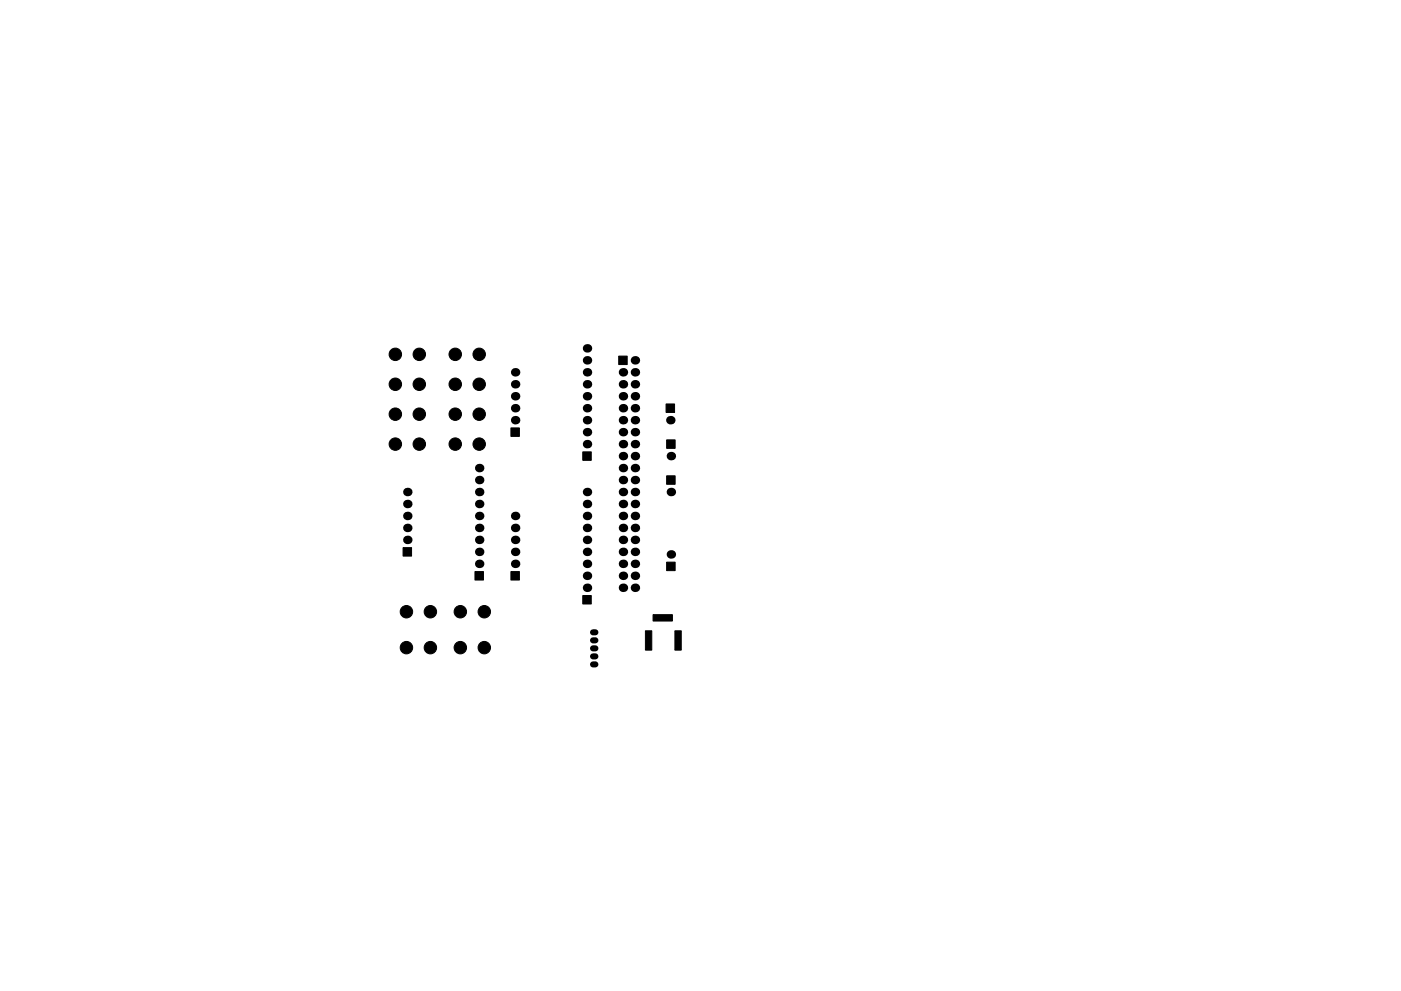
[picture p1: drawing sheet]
<svg xmlns="http://www.w3.org/2000/svg" width="297mm" height="210mm" viewBox="0 0 297 210" stroke-linecap="round" stroke-linejoin="round" font-family="sans-serif">
<g fill="#000" stroke="#000" stroke-width=".21">
<path d="M131.2 75.5h1.8v1.8h-1.8zM108.3 90.8h1.8v1.8h-1.8zM123.6 95.9h1.8v1.8h-1.8zM141.2 85.7h1.8v1.8h-1.8zM141.3 93.3h1.8v1.8h-1.8zM85.5 116.2h1.8v1.8h-1.8zM141.3 100.9h1.8v1.8h-1.8zM141.3 119.3h1.8v1.8h-1.8zM100.7 121.3h1.8v1.8h-1.8zM108.3 121.3h1.8v1.8h-1.8zM123.6 126.3h1.8v1.8h-1.8zM136.8 133.8h1.4v4.1h-1.4z"/>
<path d="M138.5 130.4h4.1v1.4h-4.1zM143.1 133.8h1.3v4.1h-1.3z"/>
<circle cx="83.8" cy="75.2" r="1.32"/>
<circle cx="88.9" cy="75.2" r="1.32"/>
<circle cx="96.5" cy="75.2" r="1.32"/>
<circle cx="101.6" cy="75.2" r="1.32"/>
<circle cx="83.8" cy="87.9" r="1.32"/>
<circle cx="83.8" cy="81.5" r="1.32"/>
<circle cx="83.8" cy="94.2" r="1.32"/>
<circle cx="88.9" cy="81.5" r="1.32"/>
<circle cx="88.9" cy="94.2" r="1.32"/>
<circle cx="88.9" cy="87.9" r="1.32"/>
<circle cx="96.5" cy="81.5" r="1.32"/>
<circle cx="96.5" cy="87.9" r="1.32"/>
<circle cx="96.5" cy="94.2" r="1.32"/>
<circle cx="101.6" cy="87.9" r="1.32"/>
<circle cx="101.6" cy="81.5" r="1.32"/>
<circle cx="101.6" cy="94.2" r="1.32"/>
<circle cx="86.2" cy="129.8" r="1.32"/>
<circle cx="86.2" cy="137.4" r="1.32"/>
<circle cx="91.3" cy="137.4" r="1.32"/>
<circle cx="91.3" cy="129.8" r="1.32"/>
<circle cx="97.6" cy="129.8" r="1.32"/>
<circle cx="97.6" cy="137.4" r="1.32"/>
<circle cx="102.7" cy="129.8" r="1.32"/>
<circle cx="102.7" cy="137.4" r="1.32"/>
</g>
<g fill="#000">
<circle cx="109.2" cy="79" r=".9"/>
<circle cx="124.5" cy="73.9" r=".9"/>
<circle cx="124.5" cy="79" r=".9"/>
<circle cx="124.5" cy="76.4" r=".9"/>
<circle cx="132.1" cy="79" r=".9"/>
<circle cx="134.6" cy="76.4" r=".9"/>
<circle cx="134.6" cy="79" r=".9"/>
<circle cx="101.6" cy="99.3" r=".9"/>
<circle cx="109.2" cy="84.1" r=".9"/>
<circle cx="109.2" cy="81.5" r=".9"/>
<circle cx="109.2" cy="89.1" r=".9"/>
<circle cx="109.2" cy="86.6" r=".9"/>
<circle cx="124.5" cy="84.1" r=".9"/>
<circle cx="124.5" cy="91.7" r=".9"/>
<circle cx="124.5" cy="86.6" r=".9"/>
<circle cx="124.5" cy="94.2" r=".9"/>
<circle cx="124.5" cy="81.5" r=".9"/>
<circle cx="124.5" cy="89.1" r=".9"/>
<circle cx="132.1" cy="89.1" r=".9"/>
<circle cx="132.1" cy="99.3" r=".9"/>
<circle cx="132.1" cy="94.2" r=".9"/>
<circle cx="132.1" cy="84.1" r=".9"/>
<circle cx="132.1" cy="81.5" r=".9"/>
<circle cx="132.1" cy="96.8" r=".9"/>
<circle cx="132.1" cy="91.7" r=".9"/>
<circle cx="132.1" cy="86.6" r=".9"/>
<circle cx="134.6" cy="99.3" r=".9"/>
<circle cx="134.6" cy="84.1" r=".9"/>
<circle cx="134.6" cy="94.2" r=".9"/>
<circle cx="134.6" cy="89.1" r=".9"/>
<circle cx="134.6" cy="96.8" r=".9"/>
<circle cx="134.6" cy="91.7" r=".9"/>
<circle cx="134.6" cy="86.6" r=".9"/>
<circle cx="134.6" cy="81.5" r=".9"/>
<circle cx="142.1" cy="89.1" r=".9"/>
<circle cx="142.2" cy="96.8" r=".9"/>
<circle cx="86.4" cy="104.4" r=".9"/>
<circle cx="86.4" cy="109.5" r=".9"/>
<circle cx="86.4" cy="114.5" r=".9"/>
<circle cx="86.4" cy="112" r=".9"/>
<circle cx="86.4" cy="106.9" r=".9"/>
<circle cx="101.6" cy="119.6" r=".9"/>
<circle cx="101.6" cy="117.1" r=".9"/>
<circle cx="101.6" cy="114.5" r=".9"/>
<circle cx="101.6" cy="112" r=".9"/>
<circle cx="101.6" cy="106.9" r=".9"/>
<circle cx="101.6" cy="101.8" r=".9"/>
<circle cx="101.6" cy="104.4" r=".9"/>
<circle cx="101.6" cy="109.5" r=".9"/>
<circle cx="109.2" cy="117.1" r=".9"/>
<circle cx="109.2" cy="112" r=".9"/>
<circle cx="109.2" cy="109.5" r=".9"/>
<circle cx="109.2" cy="119.6" r=".9"/>
<circle cx="109.2" cy="114.5" r=".9"/>
<circle cx="124.5" cy="114.5" r=".9"/>
<circle cx="124.5" cy="119.6" r=".9"/>
<circle cx="124.5" cy="104.4" r=".9"/>
<circle cx="124.5" cy="109.5" r=".9"/>
<circle cx="124.5" cy="117.1" r=".9"/>
<circle cx="124.5" cy="112" r=".9"/>
<circle cx="124.5" cy="106.9" r=".9"/>
<circle cx="132.1" cy="119.6" r=".9"/>
<circle cx="132.1" cy="109.5" r=".9"/>
<circle cx="132.1" cy="117.1" r=".9"/>
<circle cx="132.1" cy="104.4" r=".9"/>
<circle cx="132.1" cy="114.5" r=".9"/>
<circle cx="132.1" cy="112" r=".9"/>
<circle cx="132.1" cy="101.8" r=".9"/>
<circle cx="132.1" cy="106.9" r=".9"/>
<circle cx="134.6" cy="114.5" r=".9"/>
<circle cx="134.6" cy="119.6" r=".9"/>
<circle cx="134.6" cy="112" r=".9"/>
<circle cx="134.6" cy="109.5" r=".9"/>
<circle cx="134.6" cy="106.9" r=".9"/>
<circle cx="134.6" cy="101.8" r=".9"/>
<circle cx="134.6" cy="117.1" r=".9"/>
<circle cx="134.6" cy="104.4" r=".9"/>
<circle cx="142.2" cy="104.4" r=".9"/>
<circle cx="142.2" cy="117.6" r=".9"/>
<circle cx="124.5" cy="124.7" r=".9"/>
<circle cx="124.5" cy="122.2" r=".9"/>
<circle cx="132.1" cy="124.7" r=".9"/>
<circle cx="132.1" cy="122.2" r=".9"/>
<circle cx="134.6" cy="122.2" r=".9"/>
<circle cx="134.6" cy="124.7" r=".9"/>
</g>
<path d="M125.7 134.2h.5M125.7 135.9h.5M125.7 137.6h.5M125.7 139.3h.5M125.7 141h.5" fill="none" stroke="#000" stroke-width="1.3"/>
</svg>
